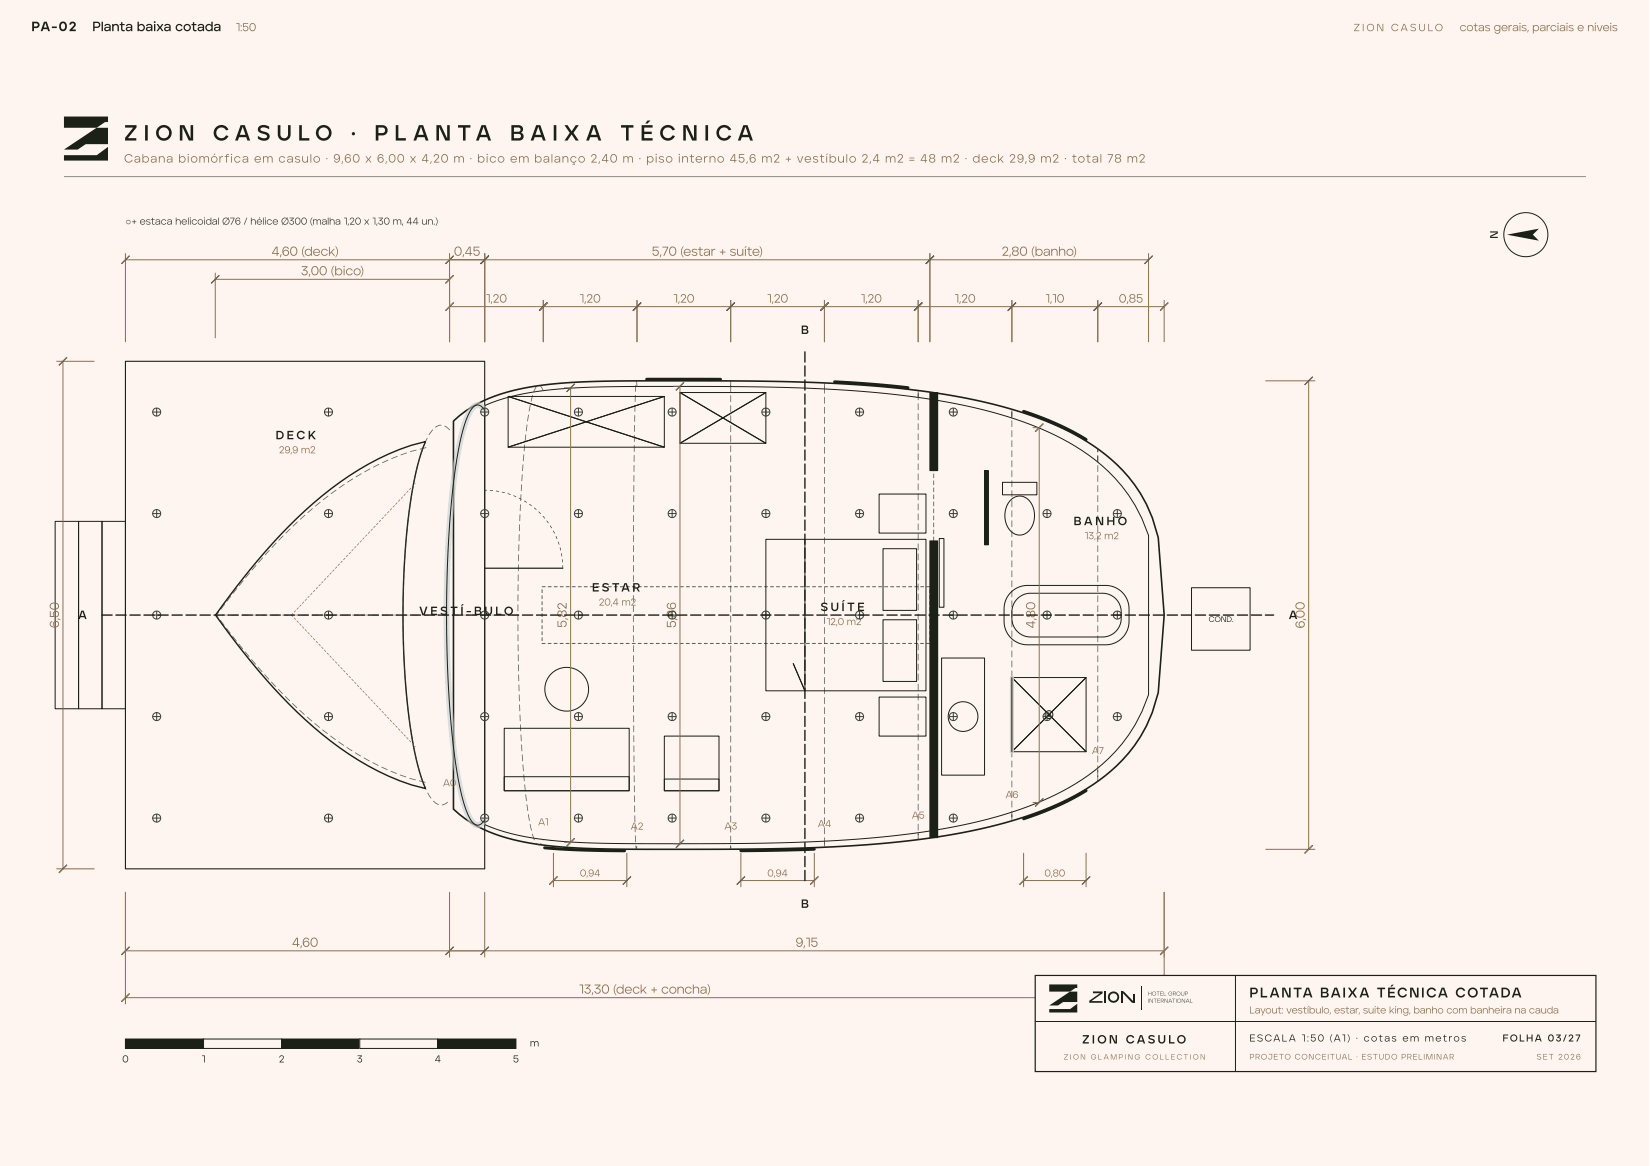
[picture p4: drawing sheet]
<svg xmlns="http://www.w3.org/2000/svg" width="420mm" height="297mm" viewBox="0 0 420 297" stroke-linecap="round" stroke-linejoin="round" font-family="sans-serif">
<defs><g id="words">
<g font-size="5.6" fill="#1b2117">
<text x="31.6" y="35.8">Z I O N</text>
<text x="54.2" y="35.8">C A S U L O</text>
<text x="89.3" y="35.8">·</text>
<text x="95.4" y="35.8">P L A N T A</text>
<text x="129.9" y="35.8">B A I X A</text>
<text x="158" y="35.8">T É C N I C A</text>
</g>
<text font-size="3.6" fill="#1b2117" x="318.2" y="254.1">PLANTA BAIXA TÉCNICA COTADA</text>
<g font-size="3.4" fill="#1b2117">
<text x="8" y="7.9">PA-02</text>
<text x="23.5" y="7.9">Planta baixa cotada</text>
</g>
<g font-size="3.3" fill="#8b714e">
<text x="69.1" y="65.2">4,60 (deck)</text>
<text x="115.6" y="65.2">0,45</text>
<text x="166" y="65.2">5,70 (estar + suíte)</text>
<text x="255.1" y="65.2">2,80 (banho)</text>
<text x="76.6" y="70.1">3,00 (bico)</text>
<text x="15" y="160" transform="rotate(-90 15 160)">6,50</text>
<text x="144.3" y="159.9" transform="rotate(-90 144.3 159.9)">5,82</text>
<text x="172.1" y="160" transform="rotate(-90 172.1 160)">5,86</text>
<text x="263.6" y="160.1" transform="rotate(-90 263.6 160.1)">4,80</text>
<text x="332.3" y="160.1" transform="rotate(-90 332.3 160.1)">6,00</text>
<text x="74.3" y="241.2">4,60</text>
<text x="202.6" y="241.2">9,15</text>
<text x="147.4" y="253.1">13,30 (deck + concha)</text>
</g>
<g font-size="3.1" fill="#8b714e">
<text x="31.6" y="41.4">Cabana biomórfica em casulo · 9,60 x 6,00 x 4,20 m · bico em balanço 2,40 m · piso interno 45,6 m² + vestíbulo 2,4 m² = 48 m² · deck 29,9 m² · total 78 m²</text>
<text x="123.7" y="77.1">1,20</text>
<text x="147.6" y="77.1">1,20</text>
<text x="171.5" y="77.1">1,20</text>
<text x="195.3" y="77.1">1,20</text>
<text x="219.2" y="77.1">1,20</text>
<text x="243.1" y="77.1">1,20</text>
<text x="266.2" y="77.1">1,10</text>
<text x="284.9" y="77.1">0,85</text>
</g>
<g font-size="3.1" fill="#1b2117">
<text x="204" y="85.1">B</text>
<text x="70.2" y="111.9">D E C K</text>
<text x="273.4" y="133.8">B A N H O</text>
<text x="150.8" y="150.7">E S TA R</text>
<text x="209" y="155.7">S U Í T E</text>
<text x="19.9" y="157.7">A</text>
<text x="106.7" y="156.7">V E S</text>
<text x="114.7" y="156.7">T Í - B U LO</text>
<text x="328.2" y="157.7">A</text>
<text x="204" y="231.3">B</text>
<text x="275.6" y="265.8">Z I O N CA S U LO</text>
</g>
<g font-size="2.9" fill="#8b714e">
<text x="60" y="7.9">1:50</text>
<text x="371.7" y="7.9">cotas gerais, parciais e níveis</text>
</g>
<text font-size="2.8" fill="#1b2117" x="381.4" y="60.8" transform="rotate(-90 381.4 60.8)">N</text>
<text font-size="2.6" fill="#8b714e" x="344.7" y="7.9">Z I O N CA S U LO</text>
<text font-size="2.5" fill="#3a3b3a" x="31.9" y="57.2">○+ estaca helicoidal Ø76 / hélice Ø300 (malha 1,20 x 1,30 m, 44 un.)</text>
<g font-size="2.5" fill="#8b714e">
<text x="71" y="115.5">29,9 m²</text>
<text x="276.2" y="137.3">13,2 m²</text>
<text x="152.5" y="154.3">20,4 m²</text>
<text x="210.5" y="159.2">12,0 m²</text>
<text x="278" y="192.1">A7</text>
<text x="112.8" y="200.3">A0</text>
<text x="256" y="203.3">A6</text>
<text x="232.2" y="208.5">A5</text>
<text x="137" y="210.3">A1</text>
<text x="160.6" y="211.3">A2</text>
<text x="184.4" y="211.3">A3</text>
<text x="208.2" y="210.7">A4</text>
<text x="147.7" y="223.3">0,94</text>
<text x="195.4" y="223.3">0,94</text>
<text x="266" y="223.3">0,80</text>
<text x="318.2" y="258.2">Layout: vestíbulo, estar, suíte king, banho com banheira na cauda</text>
</g>
<g font-size="2.5" fill="#1b2117">
<text x="135" y="266.6">m</text>
<text x="318.2" y="265.3">ESCALA 1:50 (A1) · cotas em metros</text>
<text x="382.7" y="265.3">FOLHA 03/27</text>
<text x="31.1" y="270.6">0</text>
<text x="51.3" y="270.6">1</text>
<text x="71" y="270.6">2</text>
<text x="90.9" y="270.6">3</text>
<text x="110.7" y="270.6">4</text>
<text x="130.6" y="270.6">5</text>
</g>
<text font-size="2" fill="#1b2117" x="307.8" y="158.4">COND.</text>
<g font-size="2" fill="#8b714e">
<text x="318.2" y="269.9">PROJETO CONCEITUAL · ESTUDO PRELIMINAR</text>
<text x="391.3" y="269.9">SET 2026</text>
</g>
<text font-size="1.9" fill="#8b714e" x="270.9" y="269.9">Z I O N G L A M P I N G C O L L E C T I O N</text>
<g font-size="1.5" fill="#1b2117">
<text x="292.3" y="255.4">INTERNATIONAL</text>
<text x="292.3" y="253.6">HOTEL GROUP</text>
</g>
</g></defs>
<path d="M0 0h419.9v297h-419.9z" fill="#fef5f0"/>
<g fill="#1b2117">
<path d="M16.3 29.7h11.2v1.4h-.7l-2.2 1.4h-8.3z"/>
<path d="M16.3 38.1l8.3-5.6h2.9v4.2h-5.7l-2 1.4z"/>
<path d="M16.3 39.5h8.3l2.9-2.1v3.5h-11.2z"/>
</g>
<path d="M16.3 45h387.6M14 132.8h6v47.7h-6zM20 132.8h6v47.7h-6zM26 132.8h5.9v47.7h-5.9z" fill="none" stroke="#1b2117" stroke-width=".25"/>
<path d="M31.9 92h91.5v129.3h-91.5z" fill="none" stroke="#1b2117" stroke-width=".28"/>
<path d="M115.5 107.3a36.3 36.3 0 0 1 19.6-8.7 204.7 204.7 0 0 1 31.7-1.6l34.7 .2a253.2 253.2 0 0 1 49.7 5.4 82 82 0 0 1 28.7 12 37.4 37.4 0 0 1 15.1 22.3l1.5 19.8-1.5 19.7a39 39 0 0 1-19.6 25.3 102 102 0 0 1-33.2 10.9 346.8 346.8 0 0 1-55.8 3.7h-18.1a244.8 244.8 0 0 1-31.7-1.3 42.1 42.1 0 0 1-18.1-6.4l-3-2.5z" fill="none" stroke="#1b2117" stroke-width=".41"/>
<path d="M73.5 134.1a82.9 82.9 0 0 1 28.3-19.6l2.9-1.1 3.7-.9a79.3 79.3 0 0 0-4.7 21.9 213 213 0 0 0 1.6 55.9 50.4 50.4 0 0 0 3.1 10.6 66.6 66.6 0 0 1-26.4-13.8 156.4 156.4 0 0 1-27.1-30.4 184.4 184.4 0 0 1 18.6-22.6z" fill="none" stroke="#1b2117" stroke-width=".36"/>
<path d="M130.4 156.6l1.7 .1-1.6 .1zM127.9 156.6l1.7 .1-1.7 .1zM125.3 156.6l1.7 .1-1.6 .1zM122.8 156.6l1.7 .1-1.7 .1zM120.2 156.6l1.7 .1-1.6 .1zM117.7 156.6l1.7 .1-1.7 .1zM115.1 156.6l1.7 .1-1.6 .1zM112.6 156.6l1.7 .1-1.7 .1zM110 156.6l1.7 .1-1.6 .1zM107.5 156.6l1.7 .1-1.7 .1zM104.9 156.6l1.7 .1-1.6 .1zM102.4 156.6l1.7 .1-1.7 .1zM99.8 156.6l1.7 .1-1.6 .1zM97.3 156.6l1.7 .1-1.7 .1zM94.7 156.6l1.7 .1-1.6 .1zM92.2 156.6l1.7 .1-1.7 .1zM89.6 156.6l1.7 .1-1.6 .1zM87.1 156.6l1.7 .1-1.7 .1zM84.5 156.6l1.7 .1-1.6 .1zM82 156.6l1.7 .1-1.7 .1zM79.4 156.6l1.7 .1-1.6 .1zM76.9 156.6l1.7 .1-1.7 .1zM74.3 156.6l1.7 .1-1.6 .1zM71.8 156.6l1.7 .1-1.7 .1zM69.2 156.6l1.7 .1-1.6 .1zM66.7 156.6l1.7 .1-1.7 .1zM64.1 156.6l1.7 .1-1.6 .1zM61.6 156.6l1.7 .1-1.7 .1zM59 156.6l1.7 .1-1.6 .1zM56.5 156.6l1.7 .1-1.7 .1zM55.1 156.6l.5 .1-.5 .1z" fill="#8b714e"/>
<path d="M106.9 114.3l1.7-.3-1.6 .5zM104.5 115l1.6-.4-1.5 .5zM102 115.8l1.6-.5-1.5 .7zM99.7 116.7l1.6-.5-1.5 .7zM97.3 117.8l1.6-.6-1.5 .7zM95 118.9l1.6-.7-1.4 .9zM92.8 120.1l1.5-.7-1.4 .9zM90.6 121.4l1.5-.8-1.4 1zM88.4 122.8l1.5-.8-1.3 .9zM86.3 124.2l1.5-.9-1.3 1zM84.3 125.7l1.4-.9-1.3 1zM82.2 127.2l1.4-.9-1.2 1.1zM80.3 128.8l1.3-.9-1.2 1.1zM78.3 130.5l1.3-1-1.1 1.1zM76.4 132.2l1.3-1-1.1 1.1zM74.6 133.9l1.2-1-1.1 1.2zM72.7 135.7l1.3-1.1-1.1 1.3zM71.6 136.8l.6-.3-1.2 1.2zM70.2 138.3l.2 .1-1.2 1.1zM68.5 140.1l.2 .2-1.2 1.1zM66.8 142l.1 .2-1.1 1.1zM65.1 144l.2 .1-1.2 1.2zM63.5 145.9l.1 .1-1.1 1.2zM61.8 147.9l.2 .1-1.1 1.2zM60.2 149.9l.2 .1-1.1 1.2zM58.7 151.9l.1 .1-1.1 1.2zM57.1 153.9l.2 .1-1.1 1.2zM55.6 155.9l.1 .1-.6 .7 .5 .4-.1 .2-.5-.6zM56.1 157.9l1 1.4zM57.6 160l1.1 1.4zM59.2 162l1.1 1.4zM60.8 164l1.1 1.3zM62.4 166l1.1 1.3zM64 167.9l1.1 1.4zM65.7 169.9l1.1 1.3zM67.3 171.8l1.2 1.3zM69.1 173.7l1.2 1.2zM70.8 175.5l1.2 1.3zM72.6 177.3l1.2 1.3zM74.4 179.1l1.3 1.2zM76.3 180.9l1.3 1.1zM78.2 182.6l1.3 1.1zM80.1 184.3l1.3 1zM82.1 185.9l1.3 1zM84.1 187.4l1.4 1zM86.2 188.9l1.4 1zM88.3 190.3l1.4 1-1.4-.8zM90.4 191.7l1.5 .9-1.4-.7zM92.6 193l1.5 .9-1.4-.7zM94.9 194.2l1.5 .8-1.5-.6zM97.2 195.3l1.5 .8-1.5-.6zM99.5 196.4l1.6 .7-1.6-.5zM101.8 197.3l1.7 .6-1.6-.4zM104.3 198.2l1.6 .5-1.1-.2zM106.7 198.8l1.7 .5-1.6-.3z" fill="#3a3b3a"/>
<g fill="#8b714e">
<path d="M74.5 156.2l.1 .2-.4 .3zM75.2 155.5l.1 .1-.4 .4zM75.9 154.8l.1 .1-.4 .4zM76.6 154l.1 .1-.4 .4zM77.3 153.3l.1 .1-.4 .4zM78 152.5l.1 .1-.4 .4zM78.7 151.8l.1 .1-.4 .4zM79.4 151l.1 .2-.4 .3zM80.1 150.3l.1 .1-.4 .4zM80.8 149.6l.1 .1-.4 .4zM81.5 148.8l.1 .1-.4 .4zM82.2 148.1l.1 .1-.4 .4zM82.9 147.3l.1 .1-.4 .4zM83.6 146.6l.1 .1-.4 .4zM84.3 145.8l.1 .2-.5 .3zM85 145.1l.1 .1-.5 .4zM85.7 144.4l.1 .1-.5 .4zM86.4 143.6l.1 .1-.5 .4zM87.1 142.9l.1 .1-.5 .4zM87.8 142.1l.1 .1-.5 .4zM88.5 141.4l.1 .1-.5 .4zM89.2 140.6l.1 .2-.5 .3zM89.9 139.9l.1 .1-.5 .4zM90.6 139.2l.1 .1-.5 .3zM91.3 138.4l.1 .1-.5 .4zM92 137.7l.1 .1-.5 .4zM92.7 136.9l.1 .1-.5 .4zM93.4 136.2l.1 .1-.5 .4zM94.1 135.4l.1 .2-.5 .3zM94.8 134.7l.1 .1-.5 .4zM95.5 133.9l.1 .2-.5 .3zM96.2 133.2l.1 .1-.5 .4zM96.9 132.5l.1 .1-.5 .4zM97.6 131.7l.1 .1-.5 .4zM98.3 131l.1 .1-.5 .4zM99 130.2l.1 .2-.5 .3zM99.7 129.5l.1 .1-.5 .4zM100.4 128.7l.1 .2-.5 .3zM101.1 128l.1 .1-.5 .4zM101.8 127.3l.1 .1-.5 .4zM102.5 126.5l.1 .1-.5 .4zM103.2 125.8l.1 .1-.5 .4zM103.9 125l.1 .2-.5 .3zM104.6 124.3l.1 .1-.5 .4zM105.3 123.5l.1 .2-.5 .3zM105.7 123.1l.1 .1-.1 .1z"/>
<path d="M74.2 156.6l.4 .5zM74.9 157.4l.4 .5zM75.6 158.1l.4 .5zM76.3 158.8l.4 .5zM77 159.6l.4 .5zM77.7 160.3l.4 .5zM78.4 161.1l.4 .5zM79.1 161.8l.4 .5zM79.8 162.6l.4 .5zM80.5 163.3l.4 .5zM81.2 164l.4 .5zM81.9 164.8l.4 .5zM82.6 165.5l.4 .5zM83.3 166.3l.4 .5zM83.9 167l.5 .5zM84.6 167.8l.5 .5zM85.3 168.5l.5 .5zM86 169.2l.5 .5zM86.7 170l.5 .5zM87.4 170.7l.5 .5zM88.1 171.5l.5 .5zM88.8 172.2l.5 .5zM89.5 173l.5 .5zM90.2 173.7l.5 .5zM90.9 174.4l.5 .5zM91.6 175.2l.5 .5zM92.3 175.9l.5 .5zM93 176.7l.5 .5zM93.7 177.4l.5 .5zM94.4 178.2l.5 .5zM95.1 178.9l.5 .5zM95.8 179.6l.5 .5zM96.5 180.4l.5 .5zM97.2 181.1l.5 .5zM97.9 181.9l.5 .5zM98.6 182.6l.5 .5zM99.3 183.4l.5 .5zM100 184.1l.5 .5zM100.7 184.8l.5 .5zM101.4 185.6l.5 .5zM102.1 186.3l.5 .5zM102.8 187.1l.5 .5zM103.5 187.8l.5 .5zM104.2 188.6l.5 .5zM104.9 189.3l.5 .5zM105.6 190l.2 .3z"/>
</g>
<path d="M123.4 103.3a68.8 68.8 0 0 1 23.7-4.5l13.5-.3h28.8a305.3 305.3 0 0 1 54.1 4.3 94.5 94.5 0 0 1 30.4 10.9 41.8 41.8 0 0 1 18.6 22.7v40.6a42.9 42.9 0 0 1-22 24.6 112.3 112.3 0 0 1-35.5 10.3 411.7 411.7 0 0 1-57.5 3h-6.7a272.2 272.2 0 0 1-33.8-1.2 51.3 51.3 0 0 1-13.6-3.6z" fill="none" stroke="#1b2117" stroke-width=".25"/>
<g fill="#3a3b3a">
<path d="M113.2 108.5l.5 .1 .9 .9zM110.8 108.7l1.1-.5 .5 .1-.1 .1-.4-.1-1 .6zM110.1 109.4l.1 .2-1 1.2zM108.7 111.6l.2 .1-.8 1.4zM107.7 113.9l.2 .1-.7 1.5zM106.9 116.3l.2 .1-.6 1.6zM106.2 118.8l.2 .1-.5 1.5zM105.6 121.3l.2 .1-.4 1.5zM105.1 123.8l.2 .1-.4 1.5zM104.7 126.3l.2 .1-.4 1.6zM104.3 128.8l.2 .1-.3 1.6zM104 131.3l.2 .1-.3 1.6zM103.7 133.8l.2 .1-.3 1.7zM103.5 136.4l.1 .1-.2 1.6zM103.2 138.9l.2 .1-.2 1.6zM103.1 141.5l.1 .1-.2 1.6zM102.9 144l.2 .1-.2 1.6zM102.8 146.6h.1l-.1 1.7zM102.7 149.1l.2 .1-.2 1.6zM102.6 151.7h.2l-.1 1.7zM102.6 154.2l.2 .1-.2 1.6zM102.6 156.8h.1l-.1 1.7zM102.6 159.3l.2 .1-.1 1.6zM102.6 161.9h.2l-.1 1.7zM102.7 164.4l.2 .1-.1 1.6zM102.8 167h.2l-.1 1.7zM102.9 169.5l.2 .1v1.6zM103.1 172.1h.1v1.7zM103.3 174.6l.1 .1 .1 1.6zM103.5 177.1l.1 .1 .1 1.6zM103.7 179.7h.2l.1 1.7zM104 182.2l.2 .1 .1 1.6zM104.4 184.7l.1 .1 .2 1.6zM104.7 187.3h.2l.2 1.6zM105.2 189.8h.2l.2 1.6zM105.7 192.3h.2l.2 1.6zM106.3 194.7l.2 .1 .3 1.6zM107 197.2h.1l.5 1.6zM107.8 199.6h.2l.5 1.6zM108.9 201.9h.1l.8 1.5-.6-.6zM110.3 204l.7 .6 .7 .4-.7-.3zM112.6 205h.2l1.3-.7-.4 .4-.9 .4z"/>
<path d="M137.5 98.2l.5 .3 .4 1.1-.5-1zM136.6 98.4l.2 .1-.3 .1-.6 1.3v-.4zM135.6 100.7l.1 .1-.5 1.5zM135 103.1l.1 .1-.4 1.6zM134.5 105.6l.2 .1-.4 1.6zM134.2 108.2l.1 .1-.3 1.6zM133.8 110.7l.2 .1-.3 1.6zM133.6 113.2l.1 .1-.2 1.6zM133.3 115.8l.2 .1-.2 1.6zM133.1 118.3l.2 .1-.2 1.6zM132.9 120.9h.2l-.2 1.7zM132.8 123.4l.1 .1-.2 1.6zM132.6 125.9l.2 .1-.2 1.6zM132.5 128.5l.2 .1-.2 1.6zM132.4 131l.1 .1-.1 1.6zM132.3 133.6l.1 .1-.1 1.6zM132.2 136.1l.1 .1-.1 1.6zM132.1 138.7l.2 .1-.2 1.6zM132 141.2l.2 .1-.2 1.6zM132 143.8l.1 .1-.1 1.6zM131.9 146.3l.2 .1-.1 1.6zM131.9 148.9l.1 .1-.1 1.6zM131.8 151.4l.2 .1-.1 1.6zM131.8 154l.2 .1-.1 1.6zM131.8 156.5l.2 .1-.1 1.6zM131.8 159.1l.2 .1-.1 1.6zM131.8 161.6l.2 .1-.1 1.6zM131.9 164.2l.1 .1v1.6zM131.9 166.7l.2 .1-.1 1.6zM131.9 169.3l.2 .1v1.6zM132 171.8l.2 .1-.1 1.6zM132.1 174.4h.1v1.7zM132.1 176.9l.2 .1v1.6zM132.2 179.5h.2v1.7zM132.3 182l.2 .1v1.6zM132.5 184.6h.1v1.7zM132.6 187.1l.2 .1v1.6zM132.7 189.7h.2v1.7zM132.9 192.2l.2 .1v1.6zM133.1 194.8h.2v1.7zM133.3 197.3l.2 .1v1.6zM133.5 199.8l.2 .1 .1 1.6zM133.8 202.4h.2l.1 1.7zM134.1 204.9l.2 .1 .1 1.6zM134.5 207.4l.2 .1 .1 1.6zM134.9 209.9l.2 .1 .3 1.6zM135.5 212.4l.2 .1 .4 1.5-.2-.2zM136.5 214.7l.4 .5h.5l.3-.4 .2 .1-.4 .4h-.6zM138.3 213.8l.2 .1-.2 .2z"/>
<path d="M161.9 97h.3v1.5l-.2-1.4h.1l-.1 .1zM161.8 98.1l.2 .1-.2 1.6zM161.7 100.6l.2 .1-.2 1.7zM161.6 103.2l.2 .1-.1 1.6zM161.6 105.7l.2 .1-.2 1.6zM161.5 108.3l.2 .1-.1 1.6zM161.5 110.8l.2 .1-.2 1.6zM161.5 113.4l.1 .1-.1 1.6zM161.4 115.9l.2 .1-.1 1.6zM161.4 118.5l.2 .1-.1 1.6zM161.4 121l.1 .1-.1 1.6zM161.4 123.6l.1 .1-.1 1.6zM161.3 126.1l.2 .1-.1 1.6zM161.3 128.7l.2 .1-.1 1.6zM161.3 131.2l.2 .1-.1 1.6zM161.3 133.8l.2 .1-.2 1.6zM161.3 136.3l.1 .1-.1 1.6zM161.3 138.9l.1 .1-.1 1.6zM161.2 141.4l.2 .1-.1 1.6zM161.2 144l.2 .1-.1 1.6zM161.2 146.5l.2 .1-.1 1.6zM161.2 149.1l.2 .1-.1 1.6zM161.2 151.6l.2 .1-.1 1.6zM161.2 154.2l.2 .1-.1 1.6zM161.2 156.7l.2 .1-.1 1.6zM161.2 159.3l.2 .1-.1 1.6zM161.2 161.8l.2 .1-.1 1.6zM161.2 164.4l.2 .1-.1 1.6zM161.2 166.9l.2 .1-.1 1.6zM161.2 169.5l.2 .1-.1 1.6zM161.2 172l.2 .1-.1 1.6zM161.3 174.6l.1 .1-.1 1.6zM161.3 177.1l.1 .1-.1 1.6zM161.3 179.7l.2 .1-.1 1.6zM161.3 182.2l.2 .1-.1 1.6zM161.3 184.8l.2 .1-.1 1.6zM161.3 187.3l.2 .1-.1 1.6zM161.4 189.9l.1 .1-.1 1.6zM161.4 192.4l.2 .1-.1 1.6zM161.4 195l.2 .1-.1 1.6zM161.4 197.5l.2 .1-.1 1.6zM161.5 200.1l.1 .1v1.6zM161.5 202.6l.2 .1-.1 1.6zM161.5 205.2l.2 .1-.1 1.6zM161.6 207.7l.2 .1-.1 1.6zM161.7 210.3l.1 .1v1.6zM161.7 212.8l.2 .1v1.6zM161.9 215.4h.1l.1 .8-.1 .1 .1-.7h.2l-.2 .8-.2-.1z"/>
<path d="M186 97l.2 .1-.1 1.5-.1-1.5h.2l-.1 .2zM186 98.2h.2l-.1 1.7zM186 100.7l.2 .1-.1 1.6zM186 103.3h.2l-.1 1.7zM186 105.8l.2 .1-.1 1.6zM186 108.4h.2l-.1 1.7zM186 110.9l.2 .1-.1 1.6zM186 113.5h.2l-.1 1.7zM186 116l.2 .1-.1 1.6zM186 118.6h.2l-.1 1.7zM186 121.1l.2 .1-.1 1.6zM186 123.7h.2l-.1 1.7zM186 126.2l.2 .1-.1 1.6zM186 128.8h.2l-.1 1.7zM186 131.3l.2 .1-.1 1.6zM186 133.9h.2l-.1 1.7zM186 136.4l.2 .1-.1 1.6zM186 139h.2l-.1 1.7zM186 141.5l.2 .1-.1 1.6zM186 144.1h.2l-.1 1.7zM186 146.6l.2 .1-.1 1.6zM186 149.2h.2l-.1 1.7zM186 151.7l.2 .1-.1 1.6zM186 154.3h.2l-.1 1.7zM186 156.8l.2 .1-.1 1.6zM186 159.4h.2l-.1 1.7zM186 161.9l.2 .1-.1 1.6zM186 164.5h.2l-.1 1.7zM186 167l.2 .1-.1 1.6zM186 169.6h.2l-.1 1.7zM186 172.1l.2 .1-.1 1.6zM186 174.7h.2l-.1 1.7zM186 177.2l.2 .1-.1 1.6zM186 179.8h.2l-.1 1.7zM186 182.3l.2 .1-.1 1.6zM186 184.9h.2l-.1 1.7zM186 187.4l.2 .1-.1 1.6zM186 190h.2l-.1 1.7zM186 192.5l.2 .1-.1 1.6zM186 195.1h.2l-.1 1.7zM186 197.6l.2 .1-.1 1.6zM186 200.2h.2l-.1 1.7zM186 202.7l.2 .1-.1 1.6zM186 205.3h.2l-.1 1.7zM186 207.8l.2 .1-.1 1.6zM186 210.4h.2l-.1 1.7zM186 212.9l.2 .1-.1 1.6zM186 215.4l.2 .1-.1 .9-.1-.9h.2v.8h-.2z"/>
<path d="M209.9 97.5l.2 .1-.1 1.6-.1-1.6h.2l-.2 .1zM209.9 98.6l.2 .1-.1 1.6zM209.9 101.1l.2 .1-.1 1.6zM209.9 103.7l.2 .1-.1 1.6zM209.9 106.2l.2 .1-.1 1.6zM209.9 108.8l.2 .1-.1 1.6zM209.9 111.3l.2 .1-.1 1.6zM209.9 113.9l.2 .1-.1 1.6zM209.9 116.4l.2 .1-.1 1.6zM209.9 119l.2 .1-.1 1.6zM209.9 121.5l.2 .1-.1 1.6zM209.9 124.1l.2 .1-.1 1.6zM209.9 126.6l.2 .1-.1 1.6zM209.9 129.2l.2 .1-.1 1.6zM209.9 131.7l.2 .1-.1 1.6zM209.9 134.3l.2 .1-.1 1.6zM209.9 136.8l.2 .1-.1 1.6zM209.9 139.4l.2 .1-.1 1.6zM209.9 141.9l.2 .1-.1 1.6zM209.9 144.5l.2 .1-.1 1.6zM209.9 147l.2 .1-.1 1.6zM209.9 149.6l.2 .1-.1 1.6zM209.9 152.1l.2 .1-.1 1.6zM209.9 154.7h.2l-.1 1.7zM209.9 157.2l.2 .1-.1 1.6zM209.9 159.8h.2l-.1 1.7zM209.9 162.3l.2 .1-.1 1.6zM209.9 164.9h.2l-.1 1.7zM209.9 167.4l.2 .1-.1 1.6zM209.9 170h.2l-.1 1.7zM209.9 172.5l.2 .1-.1 1.6zM209.9 175.1h.2l-.1 1.7zM209.9 177.6l.2 .1-.1 1.6zM209.9 180.2h.2l-.1 1.7zM209.9 182.7l.2 .1-.1 1.6zM209.9 185.3h.2l-.1 1.7zM209.9 187.8l.2 .1-.1 1.6zM209.9 190.4h.2l-.1 1.7zM209.9 192.9l.2 .1-.1 1.6zM209.9 195.5h.2l-.1 1.7zM209.9 198l.2 .1-.1 1.6zM209.9 200.6h.2l-.1 1.7zM209.9 203.1l.2 .1-.1 1.6zM209.9 205.7h.2l-.1 1.7zM209.9 208.2l.2 .1-.1 1.6zM209.9 210.8h.2l-.1 1.7zM209.9 213.3l.2 .1-.1 1.6zM209.9 214.2l.2 .1-.1 1.4z"/>
<path d="M233.8 99.6l.1 .1-.1 1.6zM233.8 100.2l.1 .1-.1 1.6zM233.8 102.8l.1 .1-.1 1.6zM233.8 105.3l.1 .1-.1 1.6zM233.8 107.9l.1 .1-.1 1.6zM233.8 110.4l.1 .1-.1 1.6zM233.8 113l.1 .1-.1 1.6zM233.8 115.5l.1 .1-.1 1.6zM233.8 118.1l.1 .1-.1 1.6zM233.8 120.6l.1 .1-.1 1.6zM233.8 123.2l.1 .1-.1 1.6zM233.8 125.7l.1 .1-.1 1.6zM233.8 128.3l.1 .1-.1 1.6zM233.8 130.8l.1 .1-.1 1.6zM233.8 133.4l.1 .1-.1 1.6zM233.8 135.9l.1 .1-.1 1.6zM233.8 138.5l.1 .1-.1 1.6zM233.8 141l.1 .1-.1 1.6zM233.8 143.6l.1 .1-.1 1.6zM233.8 146.1l.1 .1-.1 1.6zM233.8 148.7l.1 .1-.1 1.6zM233.8 151.2l.1 .1-.1 1.6zM233.8 153.8l.1 .1-.1 1.6zM233.8 156.3l.1 .1-.1 1.6zM233.8 158.9l.1 .1-.1 1.6zM233.8 161.4l.1 .1-.1 1.6zM233.8 164l.1 .1-.1 1.6zM233.8 166.5l.1 .1-.1 1.6zM233.8 169.1l.1 .1-.1 1.6zM233.8 171.6l.1 .1-.1 1.6zM233.8 174.2l.1 .1-.1 1.6zM233.8 176.7l.1 .1-.1 1.6zM233.8 179.3l.1 .1-.1 1.6zM233.8 181.8l.1 .1-.1 1.6zM233.8 184.4l.1 .1-.1 1.6zM233.8 186.9l.1 .1-.1 1.6zM233.8 189.5l.1 .1-.1 1.6zM233.8 192l.1 .1-.1 1.6zM233.8 194.6l.1 .1-.1 1.6zM233.8 197.1l.1 .1-.1 1.6zM233.8 199.7l.1 .1-.1 1.6zM233.8 202.2l.1 .1-.1 1.6zM233.8 204.8l.1 .1-.1 1.6zM233.8 207.3l.1 .1-.1 1.6zM233.8 209.9l.1 .1-.1 1.6zM233.8 212.4l.1 .1-.1 1.5zM233.8 212l.1 .1-.1 .7z"/>
<path d="M257.6 104.9h.2l-.1 1.7zM257.6 104.5l.2 .1-.1 1.6zM257.6 107.1l.2 .1-.1 1.6zM257.6 109.6l.2 .1-.1 1.6zM257.6 112.2l.2 .1-.1 1.6zM257.6 114.7l.2 .1-.1 1.6zM257.6 117.3l.2 .1-.1 1.6zM257.6 119.8l.2 .1-.1 1.6zM257.6 122.4l.2 .1-.1 1.6zM257.6 124.9l.2 .1-.1 1.6zM257.6 127.5l.2 .1-.1 1.6zM257.6 130l.2 .1-.1 1.6zM257.6 132.6l.2 .1-.1 1.6zM257.6 135.1l.2 .1-.1 1.6zM257.6 137.7l.2 .1-.1 1.6zM257.6 140.2l.2 .1-.1 1.6zM257.6 142.8l.2 .1-.1 1.6zM257.6 145.3l.2 .1-.1 1.6zM257.6 147.9l.2 .1-.1 1.6zM257.6 150.4l.2 .1-.1 1.6zM257.6 153l.2 .1-.1 1.6zM257.6 155.5l.2 .1-.1 1.6zM257.6 158.1l.2 .1-.1 1.6zM257.6 160.6l.2 .1-.1 1.6zM257.6 163.2l.2 .1-.1 1.6zM257.6 165.7l.2 .1-.1 1.6zM257.6 168.3l.2 .1-.1 1.6zM257.6 170.8l.2 .1-.1 1.6zM257.6 173.4l.2 .1-.1 1.6zM257.6 175.9l.2 .1-.1 1.6zM257.6 178.5l.2 .1-.1 1.6zM257.6 181l.2 .1-.1 1.6zM257.6 183.6l.2 .1-.1 1.6zM257.6 186.1l.2 .1-.1 1.6zM257.6 188.7l.2 .1-.1 1.6zM257.6 191.2l.2 .1-.1 1.6zM257.6 193.8l.2 .1-.1 1.6zM257.6 196.3l.2 .1-.1 1.6zM257.6 198.9l.2 .1-.1 1.6zM257.6 201.4l.2 .1-.1 1.6zM257.6 204l.2 .1-.1 1.6zM257.6 206.5l.2 .1-.1 1.6zM257.6 207.4l.2 .1-.1 1.6z"/>
<path d="M279.5 116.1l.2 .1-.1 1.6zM279.5 114.3h.2l-.1 1-.1-1h.2l-.1 .8zM279.5 116l.2 .1-.1 1.6zM279.5 118.5l.2 .1-.1 1.6zM279.5 121.1l.2 .1-.1 1.6zM279.5 123.6l.2 .1-.1 1.6zM279.5 126.2l.2 .1-.1 1.6zM279.5 128.7l.2 .1-.1 1.6zM279.5 131.3l.2 .1-.1 1.6zM279.5 133.8l.2 .1-.1 1.6zM279.5 136.4l.2 .1-.1 1.6zM279.5 138.9l.2 .1-.1 1.6zM279.5 141.5l.2 .1-.1 1.6zM279.5 144l.2 .1-.1 1.6zM279.5 146.6l.2 .1-.1 1.6zM279.5 149.1l.2 .1-.1 1.6zM279.5 151.7l.2 .1-.1 1.6zM279.5 154.2l.2 .1-.1 1.6zM279.5 156.8l.2 .1-.1 1.6zM279.5 159.3l.2 .1-.1 1.6zM279.5 161.9l.2 .1-.1 1.6zM279.5 164.4l.2 .1-.1 1.6zM279.5 167l.2 .1-.1 1.6zM279.5 169.5l.2 .1-.1 1.6zM279.5 172.1l.2 .1-.1 1.6zM279.5 174.6l.2 .1-.1 1.6zM279.5 177.2l.2 .1-.1 1.6zM279.5 179.7l.2 .1-.1 1.6zM279.5 182.3l.2 .1-.1 1.6zM279.5 184.8l.2 .1-.1 1.6zM279.5 187.4l.2 .1-.1 1.6zM279.5 189.9l.2 .1-.1 1.6zM279.5 192.5l.2 .1-.1 1.6zM279.5 195l.2 .1-.1 1.6zM279.5 197.6l.2 .1-.1 1.4zM279.5 196.2l.2 .1-.1 1.6z"/>
</g>
<path d="M139.5 163.8l.9 .1-.8 .1zM141 163.8l1 .1-.9 .1zM142.6 163.8l.9 .1-.9 .1zM144.1 163.8l.9 .1-.8 .1zM145.6 163.8l1 .1-.9 .1zM147.2 163.8l.9 .1-.9 .1zM148.7 163.8l.9 .1-.8 .1zM150.2 163.8l1 .1-.9 .1zM151.7 163.8l1 .1-.9 .1zM153.3 163.8l.9 .1-.9 .1zM154.8 163.8l.9 .1-.8 .1zM156.3 163.8l1 .1-.9 .1zM157.9 163.8l.9 .1-.9 .1zM159.4 163.8l.9 .1-.8 .1zM160.9 163.8l1 .1-.9 .1zM162.5 163.8l.9 .1-.9 .1zM164 163.8l.9 .1-.8 .1zM165.5 163.8l1 .1-.9 .1zM167 163.8l1 .1-.9 .1zM168.6 163.8l.9 .1-.9 .1zM170.1 163.8l.9 .1-.8 .1zM171.6 163.8l1 .1-.9 .1zM173.2 163.8l.9 .1-.9 .1zM174.7 163.8l.9 .1-.8 .1zM176.2 163.8l1 .1-.9 .1zM177.8 163.8l.9 .1-.9 .1zM179.3 163.8l.9 .1-.8 .1zM180.8 163.8l1 .1-.9 .1zM182.3 163.8l1 .1-.9 .1zM183.9 163.8l.9 .1-.9 .1zM185.4 163.8l.9 .1-.8 .1zM186.9 163.8l1 .1-.9 .1zM188.5 163.8l.9 .1-.9 .1zM190 163.8l.9 .1-.8 .1zM191.5 163.8l1 .1-.9 .1zM193.1 163.8l.9 .1-.9 .1zM194.6 163.8l.9 .1-.8 .1zM196.1 163.8l1 .1-.9 .1zM197.6 163.8l1 .1-.9 .1zM199.2 163.8l.9 .1-.9 .1zM200.7 163.8l.9 .1-.8 .1zM202.2 163.8l1 .1-.9 .1zM203.8 163.8l.9 .1-.9 .1zM205.3 163.8l.9 .1-.8 .1zM206.8 163.8l1 .1-.9 .1zM208.4 163.8l.9 .1-.9 .1zM209.9 163.8l.9 .1-.8 .1zM211.4 163.8l1 .1-.9 .1zM212.9 163.8l1 .1-.9 .1zM214.5 163.8l.9 .1-.9 .1zM216 163.8l.9 .1-.8 .1zM217.5 163.8l1 .1-.9 .1zM219.1 163.8l.9 .1-.9 .1zM220.6 163.8l.9 .1-.8 .1zM222.1 163.8l1 .1-.9 .1zM223.7 163.8l.9 .1-.9 .1zM225.2 163.8l.9 .1-.8 .1zM226.7 163.8l1 .1-.9 .1zM228.2 163.8l1 .1-.9 .1zM229.8 163.8l.9 .1-.9 .1zM231.3 163.8l.9 .1-.8 .1zM232.8 163.8l1 .1-.9 .1zM234.4 163.8l.9 .1-.9 .1zM235.9 163.8l.9 .1-.8 .1zM236.7 162.4h.2l-.1 .9zM236.7 160.8l.2 .1-.1 .9zM236.7 159.3l.2 .1-.1 .8zM236.7 157.8h.2l-.1 .9zM236.7 156.2l.2 .1-.1 .9zM236.7 154.7l.2 .1-.1 .8zM236.7 153.2h.2l-.1 .9zM236.7 151.6l.2 .1-.1 .9zM236.7 150.1l.2 .1-.1 .9zM235.9 149.4l1 .1-.9 .1zM234.4 149.4l.9 .1-.8 .1zM232.9 149.4l.9 .1-.9 .1zM231.3 149.4l1 .1-.9 .1zM229.8 149.4l.9 .1-.8 .1zM228.3 149.4l.9 .1-.9 .1zM226.7 149.4l1 .1-.9 .1zM225.2 149.4l1 .1-.9 .1zM223.7 149.4l.9 .1-.8 .1zM222.2 149.4l.9 .1-.9 .1zM220.6 149.4l1 .1-.9 .1zM219.1 149.4l.9 .1-.8 .1zM217.6 149.4l.9 .1-.9 .1zM216 149.4l1 .1-.9 .1zM214.5 149.4l.9 .1-.8 .1zM213 149.4l.9 .1-.9 .1zM211.4 149.4l1 .1-.9 .1zM209.9 149.4l1 .1-.9 .1zM208.4 149.4l.9 .1-.8 .1zM206.9 149.4l.9 .1-.9 .1zM205.3 149.4l1 .1-.9 .1zM203.8 149.4l.9 .1-.8 .1zM202.3 149.4l.9 .1-.9 .1zM200.7 149.4l1 .1-.9 .1zM199.2 149.4l.9 .1-.8 .1zM197.7 149.4l.9 .1-.9 .1zM196.1 149.4l1 .1-.9 .1zM194.6 149.4l1 .1-.9 .1zM193.1 149.4l.9 .1-.8 .1zM191.6 149.4l.9 .1-.9 .1zM190 149.4l1 .1-.9 .1zM188.5 149.4l.9 .1-.8 .1zM187 149.4l.9 .1-.9 .1zM185.4 149.4l1 .1-.9 .1zM183.9 149.4l.9 .1-.8 .1zM182.4 149.4l.9 .1-.9 .1zM180.8 149.4l1 .1-.9 .1zM179.3 149.4l1 .1-.9 .1zM177.8 149.4l.9 .1-.8 .1zM176.3 149.4l.9 .1-.9 .1zM174.7 149.4l1 .1-.9 .1zM173.2 149.4l.9 .1-.8 .1zM171.7 149.4l.9 .1-.9 .1zM170.1 149.4l1 .1-.9 .1zM168.6 149.4l.9 .1-.8 .1zM167.1 149.4l.9 .1-.9 .1zM165.5 149.4l1 .1-.9 .1zM164 149.4l1 .1-.9 .1zM162.5 149.4l.9 .1-.8 .1zM161 149.4l.9 .1-.9 .1zM159.4 149.4l1 .1-.9 .1zM157.9 149.4l.9 .1-.8 .1zM156.4 149.4l.9 .1-.9 .1zM154.8 149.4l1 .1-.9 .1zM153.3 149.4l.9 .1-.8 .1zM151.8 149.4l.9 .1-.9 .1zM150.2 149.4l1 .1-.9 .1zM148.7 149.4l1 .1-.9 .1zM147.2 149.4l.9 .1-.8 .1zM145.7 149.4l.9 .1-.9 .1zM144.1 149.4l1 .1-.9 .1zM142.6 149.4l.9 .1-.8 .1zM141.1 149.4l.9 .1-.9 .1zM139.5 149.4l1 .1-.9 .1zM138 149.4l.9 .1-.8 .1zM138 150.1l.2 .1-.2 .9zM138 151.7h.2l-.2 .9zM138 153.2l.2 .1-.2 .8zM138 154.7l.2 .1-.2 .9zM138 156.3h.2l-.2 .9zM138 157.8l.2 .1-.2 .8zM138 159.3l.2 .1-.2 .9zM138 160.8l.2 .1-.2 .9zM138 162.4h.2l-.2 .9zM138 163.8l.9 .1-.9 .1z" fill="#1b2117"/>
<path d="M164.7 96.6h18.8M212.5 97.3l9.4 .6 9.3 .9M260.7 104.8a74.8 74.8 0 0 1 15.9 7.1M138.7 216l8.1 .5 12.3 .2M207.4 216.3l-18.7 .4M276.6 201.4a74.8 74.8 0 0 1-15.9 7.2" fill="none" stroke="#1b2117" stroke-width=".76"/>
<path d="M164.7 96.6h18.8M212.5 97.3l9.4 .6 9.3 .9M123.4 104.5a1.93 1.93 0 0 0-2.3-1.2 8.5 8.5 0 0 0-2.8 4.8 127.4 127.4 0 0 0-3.9 26.8 308.1 308.1 0 0 0 1.9 61.5 41.1 41.1 0 0 0 3.3 12.1 2.48 2.48 0 0 0 2.4 1.7l.5-.3 .9-1M260.7 104.8a74.8 74.8 0 0 1 15.9 7.1M138.7 216l8.1 .5 12.3 .2M207.4 216.3l-18.7 .4M276.6 201.4a74.8 74.8 0 0 1-15.9 7.2" fill="none" stroke="#1b2117" stroke-width=".25"/>
<path d="M123.4 104.5a1.93 1.93 0 0 0-2.3-1.2 8.5 8.5 0 0 0-2.8 4.8 127.4 127.4 0 0 0-3.9 26.8 308.1 308.1 0 0 0 1.9 61.5 41.1 41.1 0 0 0 3.3 12.1 2.48 2.48 0 0 0 2.4 1.7l.5-.3 .9-1" fill="none" stroke="#bfd0d6" stroke-width="1.5"/>
<path d="M123.4 144.7h19.9" fill="none" stroke="#1b2117" stroke-width=".31"/>
<g fill="#1b2117">
<path d="M236.8 137.8h2v75.6h-2z"/>
<path d="M143.2 144h.2v.7h-.1zM143.1 142.5h.2v.7h-.1zM142.9 141l.1-.1 .2 .8h-.2zM142.5 139.5l.2-.1 .2 .8h-.2zM142.1 138h.1l.3 .7-.2 .1zM141.5 136.6l.1-.1 .3 .7-.1 .1zM140.8 135.2h.2l.3 .7h-.1zM140 133.9l.2-.1 .4 .7-.2 .1zM139.2 132.7l.1-.1 .4 .6-.1 .1zM138.2 131.5l.1-.1 .5 .6-.1 .1zM137.2 130.3l.6 .5-.1 .1-.6-.5zM136.1 129.3l.5 .5-.1 .1-.5-.5zM134.8 128.3l.7 .5-.1 .1-.7-.4zM133.5 127.5l.7 .4-.1 .2-.6-.5zM132.2 126.8l.7 .3-.1 .2-.7-.4zM130.8 126.2l.7 .3-.1 .1-.7-.3zM129.3 125.7l.7 .2v.1l-.7-.2zM127.8 125.3l.8 .1-.1 .2-.7-.2zM126.3 125l.8 .1v.2l-.8-.2zM124.8 124.8l.7 .1v.1h-.7zM123.4 124.8h.6v.1h-.6z"/>
</g>
<path d="M236.8 137.8h2v75.6h-2z" fill="none" stroke="#1b2117" stroke-width=".25"/>
<path d="M236.8 100h2v19.9h-2z" fill="#1b2117"/>
<path d="M236.8 100h2v19.9h-2z" fill="none" stroke="#1b2117" stroke-width=".25"/>
<path d="M237.7 136.7l.2 .1-.1 1.1zM237.7 134.9l.2 .1-.1 1.1zM237.7 133.1l.2 .1-.1 1.1zM237.7 131.3l.2 .1-.1 1.1zM237.7 129.6h.2l-.1 1.1zM237.7 127.8h.2l-.1 1.1zM237.7 126l.2 .1-.1 1zM237.7 124.2l.2 .1-.1 1.1zM237.7 122.4l.2 .1-.1 1.1zM237.7 120.6l.2 .1-.1 1.1zM237.7 119.9a.1 .1 0 0 1 .2 0 .1 .1 0 0 1-.2 0z" fill="#1b2117"/>
<path d="M239.2 137.2h1.2v17.5h-1.2z" fill="none" stroke="#1b2117" stroke-width=".25"/>
<path d="M250.7 119.9h1v18.9h-1z" fill="#1b2117"/>
<g fill="none" stroke="#1b2117" stroke-width=".25">
<path d="M173.2 100h21.8v12.9h-21.8zM173.2 100l21.8 12.9M195 100l-21.8 12.9M129.4 101h39.8v12.9h-39.8zM129.4 101l39.8 12.9M169.2 101l-39.8 12.9M250.7 119.9h1v18.9h-1zM195 137.4h40.8v38.6h-40.8zM205 137.4v38.6l-3-7M223.9 125.8h11.9v10h-11.9zM224.9 139.8h8.5v15.7h-8.5zM255.3 122.9h8.8v3.1h-8.8z"/>
<path d="M257.4 127.4a3.3 3.3 0 0 1 5.6 1.4 5.5 5.5 0 0 1-2.3 7.3 3.8 3.8 0 0 1-4.7-3.5 5.9 5.9 0 0 1 1.4-5.2zM224.9 157.9h8.5v15.7h-8.5zM257.5 150.9a6 6 0 0 1 4.2-1.8h19.9a6 6 0 0 1 5.9 6v3.2a6 6 0 0 1-5.9 5.9h-19.9a6 6 0 0 1-6-5.9v-3.2a6 6 0 0 1 1.8-4.2zM259.1 152.5l1.3-.9 1.8-.5h18.6a4.8 4.8 0 0 1 4.7 4.8v1.6a4.8 4.8 0 0 1-4.7 4.8h-18.3a4.8 4.8 0 0 1-4.8-4.8l.2-2.8 .4-1.2zM303.4 149.7h15v15.9h-15zM223.9 177.6h11.9v9.9h-11.9zM239.8 167.6h10.9v29.8h-10.9zM257.7 172.6h18.9v18.9h-18.9zM276.6 172.6l-18.9 18.9v-18.9l18.9 18.9M128.4 185.5h31.8v15.9h-31.8zM128.4 197.8h31.8v3.6h-31.8zM169.2 187.5h13.9v13.9h-13.9z"/>
<path d="M169.2 198.4h13.9v3h-13.9z"/>
<circle cx="144.3" cy="175.6" r="5.6"/>
<circle cx="245.3" cy="182.5" r="3.8"/>
<circle cx="267.1" cy="182" r=".99"/>
</g>
<g fill="#000">
<path d="M30.9 67.2l2.1-2zM55.8 70.1l-2 2.1zM113.5 72.2l2-2.1zM113.5 79.1l2-2zM113.5 67.2l2-2zM122.4 67.2l2.1-2zM137.3 79.1l2.1-2zM161.2 79.1l2-2zM185.1 79.1l2-2zM208.9 79.1l2.1-2zM232.8 79.1l2-2zM235.8 67.2l2-2z"/>
<path d="M256.7 79.1l2-2zM278.6 79.1l2-2zM291.5 67.2l2-2zM295.5 79.1l2-2zM15 93.1l2.1-2.1zM144.3 99.8l2-2zM172.1 99.4l2.1-2zM173.2 100l21.8 12.9zM332.3 98l2-2zM129.4 113.9l39.8-12.9zM129.4 101l39.8 12.9zM173.2 112.9l21.8-12.9z"/>
<path d="M265.7 107.9l-2.1 2.1zM202 169l3 7zM257.7 172.6l18.9 18.9zM257.7 191.5l18.9-18.9zM144.3 215.6l2-2.1zM172.1 216l2.1-2.1zM265.7 203.4l-2.1 2zM332.3 217.4l2-2.1zM15 222.3l2.1-2zM139.9 225.3l2.1-2zM160.7 223.3l-2.1 2zM187.6 225.3l2.1-2z"/>
<path d="M208.4 223.3l-2 2zM259.7 225.3l2-2zM275.6 225.3l2-2zM30.9 243.2l2.1-2zM30.9 255.2l2.1-2.1zM113.5 243.2l2-2zM122.4 243.2l2.1-2zM295.5 243.2l2-2zM295.5 255.2l2-2.1z"/>
</g>
<path d="M257.7 172.6v18.9" fill="none" stroke="#bfd0d6" stroke-width="1"/>
<g fill="none" stroke="#8b714e" stroke-width=".25">
<path d="M31.9 64.6v22.5M31.9 66.2h260.6M54.8 69.6v16.5M54.8 71.1h59.7M114.5 64.6v22.5M114.5 78.1h182M123.4 64.6v22.5M138.4 76.5v10.6M162.2 76.5v10.6M186.1 76.5v10.6M210 76.5v10.6M233.8 76.5v10.6"/>
<path d="M236.8 64.6v22.5M257.7 76.5v10.6M279.6 76.5v10.6M292.5 64.6v22.5M296.5 76.5v10.6M14.4 92h9.6M16 92v129.3M143.7 98.8h1.6v115.8h-1.6M171.6 98.4h1.6v116.6h-1.6M322.3 97h12.6M333.3 97v119.3M263.1 108.9h1.6v95.5h-1.6"/>
<path d="M140.9 217.3v8.6M159.6 217.3v8.6M188.7 217.3v8.6M207.4 217.3v8.6M260.7 217.3v8.6M276.6 217.3v8.6M322.3 216.3h12.6M14.4 221.3h9.6M31.9 227.3v28.4M114.5 227.3v16.5M123.4 227.3v16.5M140.9 224.3h18.7"/>
<path d="M188.7 224.3h18.7M260.7 224.3h15.9M296.5 227.3v28.4M31.9 242.2h264.6M31.9 254.1h264.6"/>
</g>
<g fill="none" stroke="#8b714e" stroke-width=".28">
<path d="M33 65.2l-2.1 2M55.8 70.1l-2 2.1M115.5 70.1l-2 2.1M115.5 77.1l-2 2M115.5 65.2l-2 2M124.5 65.2l-2.1 2M139.4 77.1l-2.1 2M163.2 77.1l-2 2M187.1 77.1l-2 2M211 77.1l-2.1 2M234.8 77.1l-2 2M237.8 65.2l-2 2"/>
<path d="M258.7 77.1l-2 2M280.6 77.1l-2 2M293.5 65.2l-2 2M297.5 77.1l-2 2M17.1 91l-2.1 2.1M146.3 97.8l-2 2M174.2 97.4l-2.1 2M334.3 96l-2 2M265.7 107.9l-2.1 2.1M146.3 213.5l-2 2.1M174.2 213.9l-2.1 2.1M265.7 203.4l-2.1 2"/>
<path d="M334.3 215.3l-2 2.1M17.1 220.3l-2.1 2M142 223.3l-2.1 2M160.7 223.3l-2.1 2M189.7 223.3l-2.1 2M208.4 223.3l-2 2M261.7 223.3l-2 2M277.6 223.3l-2 2M33 241.2l-2.1 2M33 253.1l-2.1 2.1M115.5 241.2l-2 2M124.5 241.2l-2.1 2"/>
<path d="M297.5 241.2l-2 2M297.5 253.1l-2 2.1"/>
</g>
<g fill="none" stroke="#3a3b3a" stroke-width=".25">
<path d="M38.9 105h2M39.9 103.9v2.1M82.6 105h2.1M83.7 103.9v2.1M122.4 105h2.1M123.4 103.9v2.1M146.3 105h2M147.3 103.9v2.1M170.2 105h2M171.2 103.9v2.1M194 105h2.1M195 103.9v2.1"/>
<path d="M217.9 105h2M218.9 103.9v2.1M241.8 105h2M242.8 103.9v2.1M38.9 130.8h2M39.9 129.8v2M82.6 130.8h2.1M83.7 129.8v2M122.4 130.8h2.1M123.4 129.8v2M146.3 130.8h2M147.3 129.8v2"/>
<path d="M170.2 130.8h2M171.2 129.8v2M194 130.8h2.1M195 129.8v2M217.9 130.8h2M218.9 129.8v2M241.8 130.8h2M242.8 129.8v2M265.6 130.8h2.1M266.6 129.8v2M283.5 130.8h2.1M284.5 129.8v2"/>
<path d="M38.9 156.7h2M39.9 155.7v2M82.6 156.7h2.1M83.7 155.7v2M122.4 156.7h2.1M123.4 155.7v2M146.3 156.7h2M147.3 155.7v2M170.2 156.7h2M171.2 155.7v2M194 156.7h2.1M195 155.7v2"/>
<path d="M217.9 156.7h2M218.9 155.7v2M241.8 156.7h2M242.8 155.7v2M265.6 156.7h2.1M266.6 155.7v2M283.5 156.7h2.1M284.5 155.7v2M38.9 182.5h2M39.9 181.5v2.1M82.6 182.5h2.1M83.7 181.5v2.1"/>
<path d="M122.4 182.5h2.1M123.4 181.5v2.1M146.3 182.5h2M147.3 181.5v2.1M170.2 182.5h2M171.2 181.5v2.1M194 182.5h2.1M195 181.5v2.1M217.9 182.5h2M218.9 181.5v2.1M241.8 182.5h2M242.8 181.5v2.1"/>
<path d="M265.6 182.5h2.1M266.6 181.5v2.1M283.5 182.5h2.1M284.5 181.5v2.1M38.9 208.4h2M39.9 207.4v2M82.6 208.4h2.1M83.7 207.4v2M122.4 208.4h2.1M123.4 207.4v2M146.3 208.4h2M147.3 207.4v2"/>
<path d="M170.2 208.4h2M171.2 207.4v2M194 208.4h2.1M195 207.4v2M217.9 208.4h2M218.9 207.4v2M241.8 208.4h2M242.8 207.4v2"/>
<circle cx="39.9" cy="105" r="1.02"/>
<circle cx="83.7" cy="105" r="1.02"/>
<circle cx="123.4" cy="105" r="1.02"/>
<circle cx="147.3" cy="105" r="1.02"/>
<circle cx="171.2" cy="105" r="1.02"/>
<circle cx="195" cy="105" r="1.02"/>
<circle cx="218.9" cy="105" r="1.02"/>
<circle cx="242.8" cy="105" r="1.02"/>
<circle cx="39.9" cy="130.8" r="1.02"/>
<circle cx="83.7" cy="130.8" r="1.02"/>
<circle cx="123.4" cy="130.8" r="1.02"/>
<circle cx="147.3" cy="130.8" r="1.02"/>
<circle cx="171.2" cy="130.8" r="1.02"/>
<circle cx="195" cy="130.8" r="1.02"/>
<circle cx="218.9" cy="130.8" r="1.02"/>
<circle cx="242.8" cy="130.8" r="1.02"/>
<circle cx="266.6" cy="130.8" r="1.02"/>
<circle cx="284.5" cy="130.8" r="1.02"/>
<circle cx="39.9" cy="156.7" r="1.02"/>
<circle cx="83.7" cy="156.7" r="1.02"/>
<circle cx="123.4" cy="156.7" r="1.02"/>
<circle cx="147.3" cy="156.7" r="1.02"/>
<circle cx="171.2" cy="156.7" r="1.02"/>
<circle cx="195" cy="156.7" r="1.02"/>
<circle cx="218.9" cy="156.7" r="1.02"/>
<circle cx="242.8" cy="156.7" r="1.02"/>
<circle cx="266.6" cy="156.7" r="1.02"/>
<circle cx="284.5" cy="156.7" r="1.02"/>
<circle cx="39.9" cy="182.5" r="1.02"/>
<circle cx="83.7" cy="182.5" r="1.02"/>
<circle cx="123.4" cy="182.5" r="1.02"/>
<circle cx="147.3" cy="182.5" r="1.02"/>
<circle cx="171.2" cy="182.5" r="1.02"/>
<circle cx="195" cy="182.5" r="1.02"/>
<circle cx="218.9" cy="182.5" r="1.02"/>
<circle cx="242.8" cy="182.5" r="1.02"/>
<circle cx="266.6" cy="182.5" r="1.02"/>
<circle cx="284.5" cy="182.5" r="1.02"/>
<circle cx="39.9" cy="208.4" r="1.02"/>
<circle cx="83.7" cy="208.4" r="1.02"/>
<circle cx="123.4" cy="208.4" r="1.02"/>
<circle cx="147.3" cy="208.4" r="1.02"/>
<circle cx="171.2" cy="208.4" r="1.02"/>
<circle cx="195" cy="208.4" r="1.02"/>
<circle cx="218.9" cy="208.4" r="1.02"/>
<circle cx="242.8" cy="208.4" r="1.02"/>
</g>
<g fill="#1b2117">
<path d="M204.9 221.6l.3 .2v2.5l-.2 .2-.2-.2zM204.9 218.1l.3 .1v2.5l-.2 .2-.2-.2zM204.9 214.5l.3 .1v2.6l-.2 .1-.2-.1zM204.9 210.9l.3 .1v2.6l-.2 .2-.2-.2zM204.9 207.3l.3 .2v2.5l-.2 .2-.2-.2zM204.9 203.8l.3 .1v2.6l-.2 .1-.2-.1zM204.9 200.2l.3 .1v2.6l-.2 .2-.2-.2zM204.9 196.6l.3 .2v2.5l-.2 .2-.2-.2zM204.9 193.1l.3 .1v2.5l-.2 .2-.2-.2zM204.9 189.5l.3 .1v2.6l-.2 .1-.2-.1zM204.9 185.9l.3 .2v2.5l-.2 .2-.2-.2zM204.9 182.4l.3 .1v2.5l-.2 .2-.2-.2zM204.9 178.8l.3 .1v2.6l-.2 .1-.2-.1zM204.9 175.2l.3 .1v2.6l-.2 .2-.2-.2zM204.9 171.6l.3 .2v2.5l-.2 .2-.2-.2zM204.9 168.1l.3 .1v2.6l-.2 .1-.2-.1zM204.9 164.5l.3 .1v2.6l-.2 .2-.2-.2zM204.9 160.9l.3 .2v2.5l-.2 .2-.2-.2zM204.9 157.4l.3 .1v2.5l-.2 .2-.2-.2zM204.9 153.8l.3 .1v2.6l-.2 .1-.2-.1zM204.9 150.2l.3 .2v2.5l-.2 .2-.2-.2zM204.9 146.7l.3 .1v2.5l-.2 .2-.2-.2zM204.9 143.1l.3 .1v2.6l-.2 .1-.2-.1zM204.9 139.5l.3 .1v2.6l-.2 .2-.2-.2zM204.9 135.9l.3 .2v2.5l-.2 .2-.2-.2zM204.9 132.4l.3 .1v2.6l-.2 .1-.2-.1zM204.9 128.8l.3 .1v2.6l-.2 .2-.2-.2zM204.9 125.2l.3 .2v2.5l-.2 .2-.2-.2zM204.9 121.7l.3 .1v2.5l-.2 .2-.2-.2zM204.9 118.1l.3 .1v2.6l-.2 .2-.2-.2zM204.9 114.5l.3 .2v2.5l-.2 .2-.2-.2zM204.9 111l.3 .1v2.5l-.2 .2-.2-.2zM204.9 107.4l.3 .1v2.6l-.2 .1-.2-.1zM204.9 103.8l.3 .1v2.6l-.2 .2-.2-.2zM204.9 100.2l.3 .2v2.5l-.2 .2-.2-.2zM204.9 96.7l.3 .1v2.6l-.2 .1-.2-.1zM204.9 93.1l.3 .1v2.6l-.2 .2-.2-.2zM204.9 89.5l.3 .2v2.5l-.2 .2-.2-.2z"/>
<path d="M25.9 156.5h2.6l.2 .2-.2 .2h-2.5zM29.4 156.5h2.7l.2 .2-.2 .2h-2.6zM33 156.5h2.7l.1 .2-.1 .2h-2.6zM36.6 156.5h2.6l.2 .2-.2 .2h-2.5zM40.1 156.5h2.7l.2 .2-.2 .2h-2.5zM43.7 156.5h2.7l.2 .2-.2 .2h-2.6zM47.3 156.5h2.6l.2 .2-.2 .2h-2.5zM50.8 156.5h2.7l.2 .2-.2 .2h-2.5zM54.4 156.5h2.7l.2 .2-.2 .2h-2.6zM58 156.5h2.7l.1 .2-.1 .2h-2.6zM61.6 156.5h2.6l.2 .2-.2 .2h-2.5zM65.1 156.5h2.7l.2 .2-.2 .2h-2.6zM68.7 156.5h2.7l.1 .2-.1 .2h-2.6zM72.3 156.5h2.6l.2 .2-.2 .2h-2.5zM75.8 156.5h2.7l.2 .2-.2 .2h-2.5zM79.4 156.5h2.7l.2 .2-.2 .2h-2.6zM83 156.5h2.6l.2 .2-.2 .2h-2.5zM86.5 156.5h2.7l.2 .2-.2 .2h-2.5zM90.1 156.5h2.7l.2 .2-.2 .2h-2.6zM93.7 156.5h2.7l.1 .2-.1 .2h-2.6zM97.3 156.5h2.6l.2 .2-.2 .2h-2.5zM100.8 156.5h2.7l.2 .2-.2 .2h-2.6zM104.4 156.5h2.7l.1 .2-.1 .2h-2.6zM108 156.5h2.6l.2 .2-.2 .2h-2.5zM111.5 156.5h2.7l.2 .2-.2 .2h-2.5zM115.1 156.5h2.7l.2 .2-.2 .2h-2.6zM118.7 156.5h2.6l.2 .2-.2 .2h-2.5zM122.2 156.5h2.7l.2 .2-.2 .2h-2.5zM125.8 156.5h2.7l.2 .2-.2 .2h-2.6zM129.4 156.5h2.7l.1 .2-.1 .2h-2.6zM133 156.5h2.6l.2 .2-.2 .2h-2.5zM136.5 156.5h2.7l.2 .2-.2 .2h-2.6zM140.1 156.5h2.7l.1 .2-.1 .2h-2.6zM143.7 156.5h2.6l.2 .2-.2 .2h-2.5zM147.2 156.5h2.7l.2 .2-.2 .2h-2.5zM150.8 156.5h2.7l.2 .2-.2 .2h-2.6zM154.4 156.5h2.6l.2 .2-.2 .2h-2.5zM157.9 156.5h2.7l.2 .2-.2 .2h-2.5zM161.5 156.5h2.7l.2 .2-.2 .2h-2.6zM165.1 156.5h2.7l.1 .2-.1 .2h-2.6zM168.6 156.5h2.7l.2 .2-.2 .2h-2.5zM172.2 156.5h2.7l.2 .2-.2 .2h-2.6zM175.8 156.5h2.7l.1 .2-.1 .2h-2.6zM179.4 156.5h2.6l.2 .2-.2 .2h-2.5zM182.9 156.5h2.7l.2 .2-.2 .2h-2.5zM186.5 156.5h2.7l.2 .2-.2 .2h-2.6zM190.1 156.5h2.6l.2 .2-.2 .2h-2.5zM193.6 156.5h2.7l.2 .2-.2 .2h-2.5zM197.2 156.5h2.7l.2 .2-.2 .2h-2.6zM200.8 156.5h2.7l.1 .2-.1 .2h-2.6zM204.3 156.5h2.7l.2 .2-.2 .2h-2.5zM207.9 156.5h2.7l.2 .2-.2 .2h-2.6zM211.5 156.5h2.7l.1 .2-.1 .2h-2.6zM215.1 156.5h2.6l.2 .2-.2 .2h-2.5zM218.6 156.5h2.7l.2 .2-.2 .2h-2.5zM222.2 156.5h2.7l.2 .2-.2 .2h-2.6zM225.8 156.5h2.6l.2 .2-.2 .2h-2.5zM229.3 156.5h2.7l.2 .2-.2 .2h-2.5zM232.9 156.5h2.7l.2 .2-.2 .2h-2.6zM236.5 156.5h2.7l.1 .2-.1 .2h-2.6zM240 156.5h2.7l.2 .2-.2 .2h-2.5zM243.6 156.5h2.7l.2 .2-.2 .2h-2.6zM247.2 156.5h2.7l.1 .2-.1 .2h-2.6zM250.8 156.5h2.6l.2 .2-.2 .2h-2.5zM254.3 156.5h2.7l.2 .2-.2 .2h-2.5zM257.9 156.5h2.7l.2 .2-.2 .2h-2.6zM261.5 156.5h2.6l.2 .2-.2 .2h-2.5zM265 156.5h2.7l.2 .2-.2 .2h-2.5zM268.6 156.5h2.7l.2 .2-.2 .2h-2.6zM272.2 156.5h2.7l.1 .2-.1 .2h-2.6zM275.7 156.5h2.7l.2 .2-.2 .2h-2.5zM279.3 156.5h2.7l.2 .2-.2 .2h-2.6zM282.9 156.5h2.7l.1 .2-.1 .2h-2.6zM286.5 156.5h2.6l.2 .2-.2 .2h-2.5zM290 156.5h2.7l.2 .2-.2 .2h-2.5zM293.6 156.5h2.7l.2 .2-.2 .2h-2.6zM297.2 156.5h2.6l.2 .2-.2 .2h-2.5zM300.7 156.5h2.7l.2 .2-.2 .2h-2.5zM304.3 156.5h2.7l.2 .2-.2 .2h-2.6zM307.9 156.5h2.7l.1 .2-.1 .2h-2.6zM311.4 156.5h2.7l.2 .2-.2 .2h-2.5zM315 156.5h2.7l.2 .2-.2 .2h-2.6zM318.6 156.5h2.7l.1 .2-.1 .2h-2.6zM322.2 156.5h2.1l.2 .2-.2 .2h-2z"/>
</g>
<circle cx="388.6" cy="59.8" r="5.6" fill="none" stroke="#1b2117" stroke-width=".25"/>
<g fill="#1b2117">
<path d="M383.7 59.8l8.2-1.6-1.5 1.6 1.5 1.5z"/>
<path d="M31.9 264.7h19.9v2.4h-19.9z"/>
</g>
<path d="M31.9 264.7h19.9v2.4h-19.9z" fill="none" stroke="#1b2117" stroke-width=".25"/>
<path d="M51.8 264.7h19.9v2.4h-19.9z" fill="#fef5f0"/>
<path d="M51.8 264.7h19.9v2.4h-19.9z" fill="none" stroke="#1b2117" stroke-width=".25"/>
<path d="M71.7 264.7h19.9v2.4h-19.9z" fill="#1b2117"/>
<path d="M71.7 264.7h19.9v2.4h-19.9z" fill="none" stroke="#1b2117" stroke-width=".25"/>
<path d="M91.6 264.7h19.9v2.4h-19.9z" fill="#fef5f0"/>
<path d="M91.6 264.7h19.9v2.4h-19.9z" fill="none" stroke="#1b2117" stroke-width=".25"/>
<path d="M111.5 264.7h19.9v2.4h-19.9z" fill="#1b2117"/>
<path d="M111.5 264.7h19.9v2.4h-19.9z" fill="none" stroke="#1b2117" stroke-width=".25"/>
<path d="M263.6 248.5h142.8v24.5h-142.8z" fill="#fef5f0"/>
<path d="M263.6 248.5h142.8v24.5h-142.8z" fill="none" stroke="#1b2117" stroke-width=".31"/>
<path d="M314.6 248.5v24.5M263.6 260.2h142.8" fill="none" stroke="#1b2117" stroke-width=".25"/>
<g fill="#1b2117">
<path d="M267.2 250.8h7.1v.9h-.4l-1.4 .9h-5.3z"/>
<path d="M267.2 256.1l5.3-3.5h1.8v2.6h-3.6l-1.3 .9z"/>
<path d="M267.2 257h5.3l1.8-1.3v2.2h-7.1z"/>
<path d="M278.3 252.6h2.5v.4l-2.9 2h2.9v.4h-3.4v-.5l2.7-1.9h-1.8z"/>
<path d="M281.3 252.6h.4v2.8h-.4z"/>
</g>
<circle cx="283.6" cy="254" r="1.2" fill="none" stroke="#1b2117" stroke-width=".47"/>
<path d="M285.6 252.6v2.8" fill="none" stroke="#1b2117" stroke-width=".42"/>
<g fill="#1b2117">
<path d="M285.6 252.6h.6l2.8 2.8h-.7z"/>
<path d="M288.6 253.4h.5v2h-.5z"/>
</g>
<path d="M290.7 251.3v6.1" fill="none" stroke="#1b2117" stroke-width=".25"/>
<use href="#words"/>
</svg>
